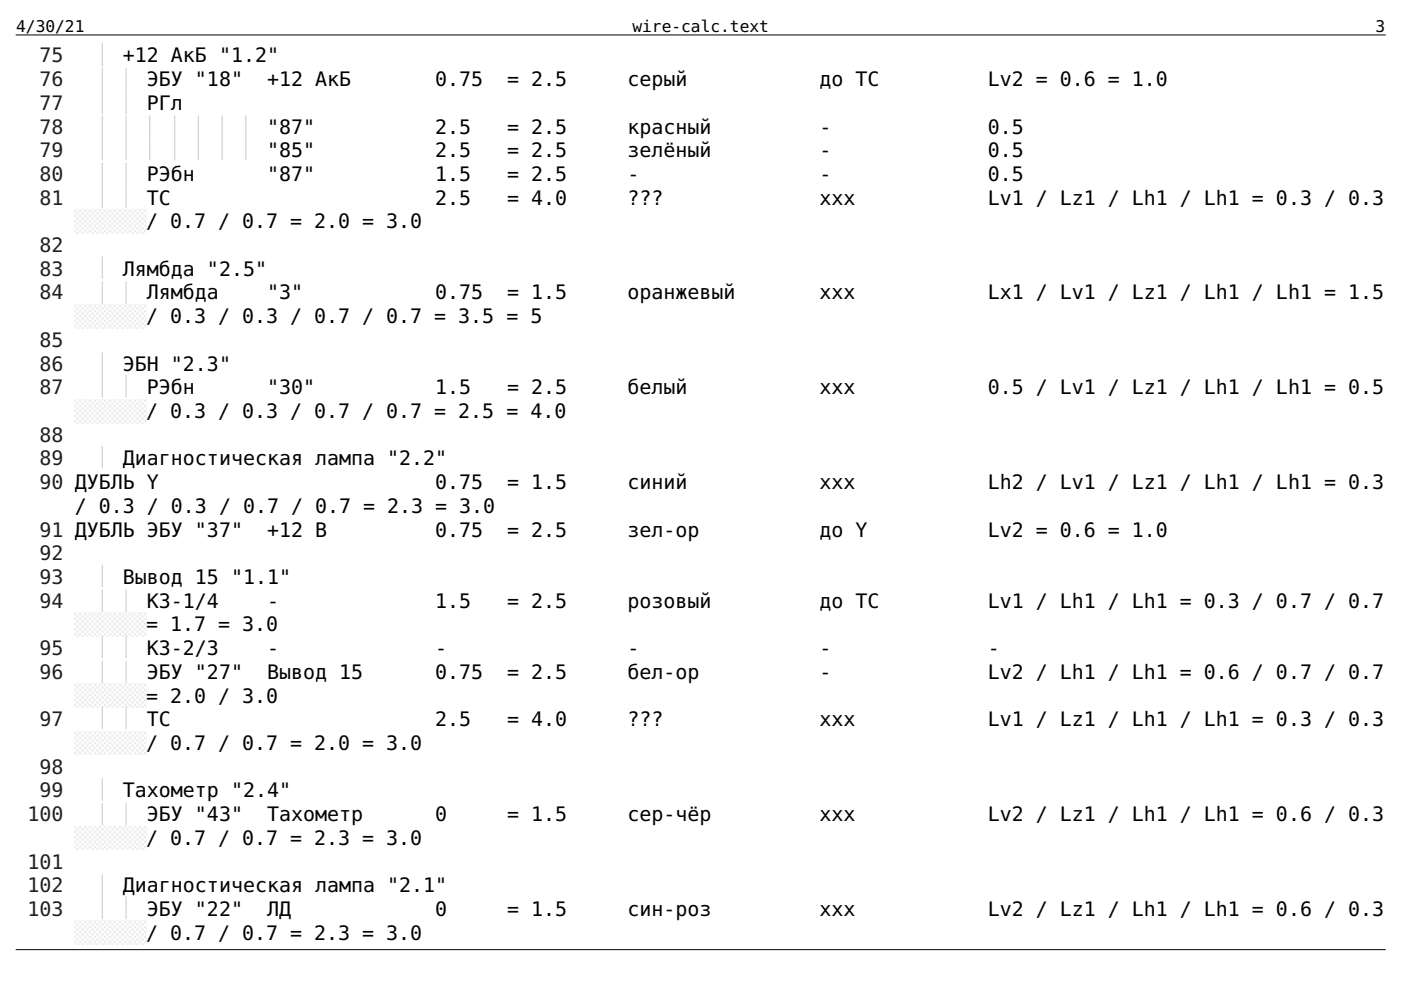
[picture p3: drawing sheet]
<svg xmlns="http://www.w3.org/2000/svg" width="297mm" height="210mm" viewBox="0 0 297 210" stroke-linecap="round" stroke-linejoin="round" font-family="sans-serif">
<defs><g id="words">
<g font-size="4.2" fill="#1f1f1f">
<text x="8.4" y="13.2">75</text>
<text x="8.4" y="18.3">76</text>
<text x="8.4" y="23.3">77</text>
<text x="8.4" y="28.3">78</text>
<text x="8.4" y="33.3">79</text>
<text x="8.4" y="38.4">80</text>
<text x="8.4" y="43.4">81</text>
<text x="8.4" y="53.4">82</text>
<text x="8.4" y="58.5">83</text>
<text x="8.4" y="63.5">84</text>
<text x="8.4" y="73.6">85</text>
<text x="8.4" y="78.6">86</text>
<text x="8.4" y="83.6">87</text>
<text x="8.4" y="93.7">88</text>
<text x="8.4" y="98.7">89</text>
<text x="8.4" y="103.7">90 ДУБЛЬ Y</text>
<text x="8.4" y="113.8">91 ДУБЛЬ ЭБУ &quot;37&quot;</text>
<text x="8.4" y="118.8">92</text>
<text x="8.4" y="123.8">93</text>
<text x="8.4" y="128.9">94</text>
<text x="8.4" y="138.9">95</text>
<text x="8.4" y="143.9">96</text>
<text x="8.4" y="154">97</text>
<text x="8.4" y="164">98</text>
<text x="8.4" y="169.1">99</text>
<text x="5.9" y="174.1">100</text>
<text x="5.9" y="184.2">101</text>
<text x="5.9" y="189.2">102</text>
<text x="5.9" y="194.2">103</text>
</g>
<g font-size="4.2">
<text x="26.1" y="13.2">+12 АкБ &quot;1.2&quot;</text>
<text x="31.2" y="18.3">ЭБУ &quot;18&quot;</text>
<text x="31.2" y="23.3">РГл</text>
<text x="56.6" y="18.3">+12 АкБ</text>
<text x="92.3" y="18.3">0.75</text>
<text x="107.6" y="18.3">= 2.5</text>
<text x="133" y="18.3">серый</text>
<text x="173.8" y="18.3">до ТС</text>
<text x="209.4" y="18.3">Lv2 = 0.6 = 1.0</text>
<text x="56.6" y="28.3">&quot;87&quot;</text>
<text x="92.3" y="28.3">2.5</text>
<text x="107.6" y="28.3">= 2.5</text>
<text x="133" y="28.3">красный</text>
<text x="173.8" y="28.3">-</text>
<text x="209.4" y="28.3">0.5</text>
<text x="56.6" y="33.3">&quot;85&quot;</text>
<text x="92.3" y="33.3">2.5</text>
<text x="107.6" y="33.3">= 2.5</text>
<text x="133" y="33.3">зелёный</text>
<text x="173.8" y="33.3">-</text>
<text x="209.4" y="33.3">0.5</text>
<text x="31.2" y="38.4">РЭбн</text>
<text x="56.6" y="38.4">&quot;87&quot;</text>
<text x="92.3" y="38.4">1.5</text>
<text x="107.6" y="38.4">= 2.5</text>
<text x="133" y="38.4">-</text>
<text x="173.8" y="38.4">-</text>
<text x="209.4" y="38.4">0.5</text>
<text x="31.2" y="43.4">ТС</text>
<text x="92.3" y="43.4">2.5</text>
<text x="107.6" y="43.4">= 4.0</text>
<text x="133" y="43.4">???</text>
<text x="173.8" y="43.4">xxx</text>
<text x="209.4" y="43.4">Lv1 / Lz1 / Lh1 / Lh1 = 0.3 / 0.3</text>
<text x="31" y="48.4">/ 0.7 / 0.7 = 2.0 = 3.0</text>
<text x="26.1" y="58.5">Лямбда &quot;2.5&quot;</text>
<text x="31.2" y="63.5">Лямбда</text>
<text x="56.6" y="63.5">&quot;3&quot;</text>
<text x="92.3" y="63.5">0.75</text>
<text x="107.6" y="63.5">= 1.5</text>
<text x="133" y="63.5">оранжевый</text>
<text x="173.8" y="63.5">xxx</text>
<text x="209.4" y="63.5">Lx1 / Lv1 / Lz1 / Lh1 / Lh1 = 1.5</text>
<text x="31" y="68.5">/ 0.3 / 0.3 / 0.7 / 0.7 = 3.5 = 5</text>
<text x="26.1" y="78.6">ЭБН &quot;2.3&quot;</text>
<text x="31.2" y="83.6">РЭбн</text>
<text x="56.6" y="83.6">&quot;30&quot;</text>
<text x="92.3" y="83.6">1.5</text>
<text x="107.6" y="83.6">= 2.5</text>
<text x="133" y="83.6">белый</text>
<text x="173.8" y="83.6">xxx</text>
<text x="209.4" y="83.6">0.5 / Lv1 / Lz1 / Lh1 / Lh1 = 0.5</text>
<text x="31" y="88.6">/ 0.3 / 0.3 / 0.7 / 0.7 = 2.5 = 4.0</text>
<text x="26.1" y="98.7">Диагностическая лампа &quot;2.2&quot;</text>
<text x="92.3" y="103.7">0.75</text>
<text x="107.6" y="103.7">= 1.5</text>
<text x="133" y="103.7">синий</text>
<text x="173.8" y="103.7">xxx</text>
<text x="209.4" y="103.7">Lh2 / Lv1 / Lz1 / Lh1 / Lh1 = 0.3</text>
<text x="15.9" y="108.7">/ 0.3 / 0.3 / 0.7 / 0.7 = 2.3 = 3.0</text>
<text x="56.6" y="113.8">+12 В</text>
<text x="92.3" y="113.8">0.75</text>
<text x="107.6" y="113.8">= 2.5</text>
<text x="133" y="113.8">зел-ор</text>
<text x="173.8" y="113.8">до Y</text>
<text x="209.4" y="113.8">Lv2 = 0.6 = 1.0</text>
<text x="26.1" y="123.8">Вывод 15 &quot;1.1&quot;</text>
<text x="31.2" y="128.9">КЗ-1/4</text>
<text x="56.6" y="128.9">-</text>
<text x="92.3" y="128.9">1.5</text>
<text x="107.6" y="128.9">= 2.5</text>
<text x="133" y="128.9">розовый</text>
<text x="173.8" y="128.9">до ТС</text>
<text x="209.4" y="128.9">Lv1 / Lh1 / Lh1 = 0.3 / 0.7 / 0.7</text>
<text x="31" y="133.9">= 1.7 = 3.0</text>
<text x="31.2" y="138.9">КЗ-2/3</text>
<text x="31.2" y="143.9">ЭБУ &quot;27&quot;</text>
<text x="56.6" y="138.9">-</text>
<text x="56.6" y="143.9">Вывод 15</text>
<text x="92.3" y="138.9">-</text>
<text x="92.3" y="143.9">0.75</text>
<text x="107.6" y="143.9">= 2.5</text>
<text x="133" y="138.9">-</text>
<text x="133" y="143.9">бел-ор</text>
<text x="173.8" y="138.9">-</text>
<text x="173.8" y="143.9">-</text>
<text x="209.4" y="138.9">-</text>
<text x="209.4" y="143.9">Lv2 / Lh1 / Lh1 = 0.6 / 0.7 / 0.7</text>
<text x="31" y="149">= 2.0 / 3.0</text>
<text x="31.2" y="154">ТС</text>
<text x="92.3" y="154">2.5</text>
<text x="107.6" y="154">= 4.0</text>
<text x="133" y="154">???</text>
<text x="173.8" y="154">xxx</text>
<text x="209.4" y="154">Lv1 / Lz1 / Lh1 / Lh1 = 0.3 / 0.3</text>
<text x="31" y="159">/ 0.7 / 0.7 = 2.0 = 3.0</text>
<text x="26.1" y="169.1">Тахометр &quot;2.4&quot;</text>
<text x="31" y="179.1">/ 0.7 / 0.7 = 2.3 = 3.0</text>
<text x="31.2" y="174.1">ЭБУ &quot;43&quot;</text>
<text x="56.6" y="174.1">Тахометр</text>
<text x="92.3" y="174.1">0</text>
<text x="107.6" y="174.1">= 1.5</text>
<text x="133" y="174.1">сер-чёр</text>
<text x="173.8" y="174.1">xxx</text>
<text x="209.4" y="174.1">Lv2 / Lz1 / Lh1 / Lh1 = 0.6 / 0.3</text>
<text x="26.1" y="189.2">Диагностическая лампа &quot;2.1&quot;</text>
<text x="31.2" y="194.2">ЭБУ &quot;22&quot;</text>
<text x="56.6" y="194.2">ЛД</text>
<text x="92.3" y="194.2">0</text>
<text x="107.6" y="194.2">= 1.5</text>
<text x="133" y="194.2">син-роз</text>
<text x="173.8" y="194.2">xxx</text>
<text x="209.4" y="194.2">Lv2 / Lz1 / Lh1 / Lh1 = 0.6 / 0.3</text>
<text x="31" y="199.2">/ 0.7 / 0.7 = 2.3 = 3.0</text>
</g>
<g font-size="3.4">
<text x="3.4" y="6.9">4/30/21</text>
<text x="134.1" y="6.9">wire-calc.text</text>
<text x="291.6" y="6.9">3</text>
</g>
</g></defs>
<path d="M3.4 7.4h290.3M3.4 201.3h290.3" fill="none" stroke="#000" stroke-width=".21"/>
<path d="M21.7 9.3v4.7M21.7 19.3v4.8M26.7 19.3v4.8M21.7 29.4v4.7M21.7 39.4v4.8M26.7 29.4v4.7M26.7 39.4v4.8M31.7 29.4v4.7M37 29.4v4.7M42.1 29.4v4.7M47.1 29.4v4.7M52.1 29.4v4.7" fill="none" stroke="#d2d2d2" stroke-width=".26" stroke-dasharray=".3 .3"/>
<path d="M21.7 14.3v4.8M26.7 14.3v4.8M21.7 24.3v4.8M21.7 34.4v4.8M26.7 24.3v4.8M26.7 34.4v4.8M31.7 24.3v4.8M37 24.3v4.8M42.1 24.3v4.8M47.1 24.3v4.8M52.1 24.3v4.8" fill="none" stroke="#d2d2d2" stroke-width=".26" stroke-dasharray=".3 .3" stroke-dashoffset=".3"/>
<path d="M15.9 44.5h15.1v5h-15.1z" fill="#ededed"/>
<path d="M21.7 54.5v4.8" fill="none" stroke="#d2d2d2" stroke-width=".26" stroke-dasharray=".3 .3"/>
<path d="M21.7 59.5v4.8M26.7 59.5v4.8" fill="none" stroke="#d2d2d2" stroke-width=".26" stroke-dasharray=".3 .3" stroke-dashoffset=".3"/>
<path d="M15.9 64.6h15.1v5h-15.1z" fill="#ededed"/>
<path d="M21.7 74.6v4.8" fill="none" stroke="#d2d2d2" stroke-width=".26" stroke-dasharray=".3 .3" stroke-dashoffset=".3"/>
<path d="M21.7 79.6v4.8M26.7 79.6v4.8" fill="none" stroke="#d2d2d2" stroke-width=".26" stroke-dasharray=".3 .3"/>
<path d="M15.9 84.7h15.1v5h-15.1z" fill="#ededed"/>
<path d="M21.7 94.7v4.8M21.7 119.9v4.7" fill="none" stroke="#d2d2d2" stroke-width=".26" stroke-dasharray=".3 .3"/>
<path d="M21.7 124.9v4.7M26.7 124.9v4.7" fill="none" stroke="#d2d2d2" stroke-width=".26" stroke-dasharray=".3 .3" stroke-dashoffset=".3"/>
<path d="M15.9 129.9h15.1v5h-15.1z" fill="#ededed"/>
<path d="M21.7 134.9v4.8M26.7 134.9v4.8" fill="none" stroke="#d2d2d2" stroke-width=".26" stroke-dasharray=".3 .3"/>
<path d="M21.7 140v4.7M26.7 140v4.7" fill="none" stroke="#d2d2d2" stroke-width=".26" stroke-dasharray=".3 .3" stroke-dashoffset=".3"/>
<path d="M15.9 145h15.1v5h-15.1z" fill="#ededed"/>
<path d="M21.7 150v4.8M26.7 150v4.8" fill="none" stroke="#d2d2d2" stroke-width=".26" stroke-dasharray=".3 .3"/>
<path d="M15.9 155h15.1v5.1h-15.1z" fill="#ededed"/>
<path d="M21.7 165.1v4.8" fill="none" stroke="#d2d2d2" stroke-width=".26" stroke-dasharray=".3 .3"/>
<path d="M21.7 170.1v4.8M26.7 170.1v4.8" fill="none" stroke="#d2d2d2" stroke-width=".26" stroke-dasharray=".3 .3" stroke-dashoffset=".3"/>
<path d="M15.9 175.2h15.1v5h-15.1z" fill="#ededed"/>
<path d="M21.7 185.2v4.8" fill="none" stroke="#d2d2d2" stroke-width=".26" stroke-dasharray=".3 .3" stroke-dashoffset=".3"/>
<path d="M21.7 190.2v4.8M26.7 190.2v4.8" fill="none" stroke="#d2d2d2" stroke-width=".26" stroke-dasharray=".3 .3"/>
<path d="M15.9 195.3h15.1v5h-15.1z" fill="#ededed"/>
<use href="#words"/>
</svg>
